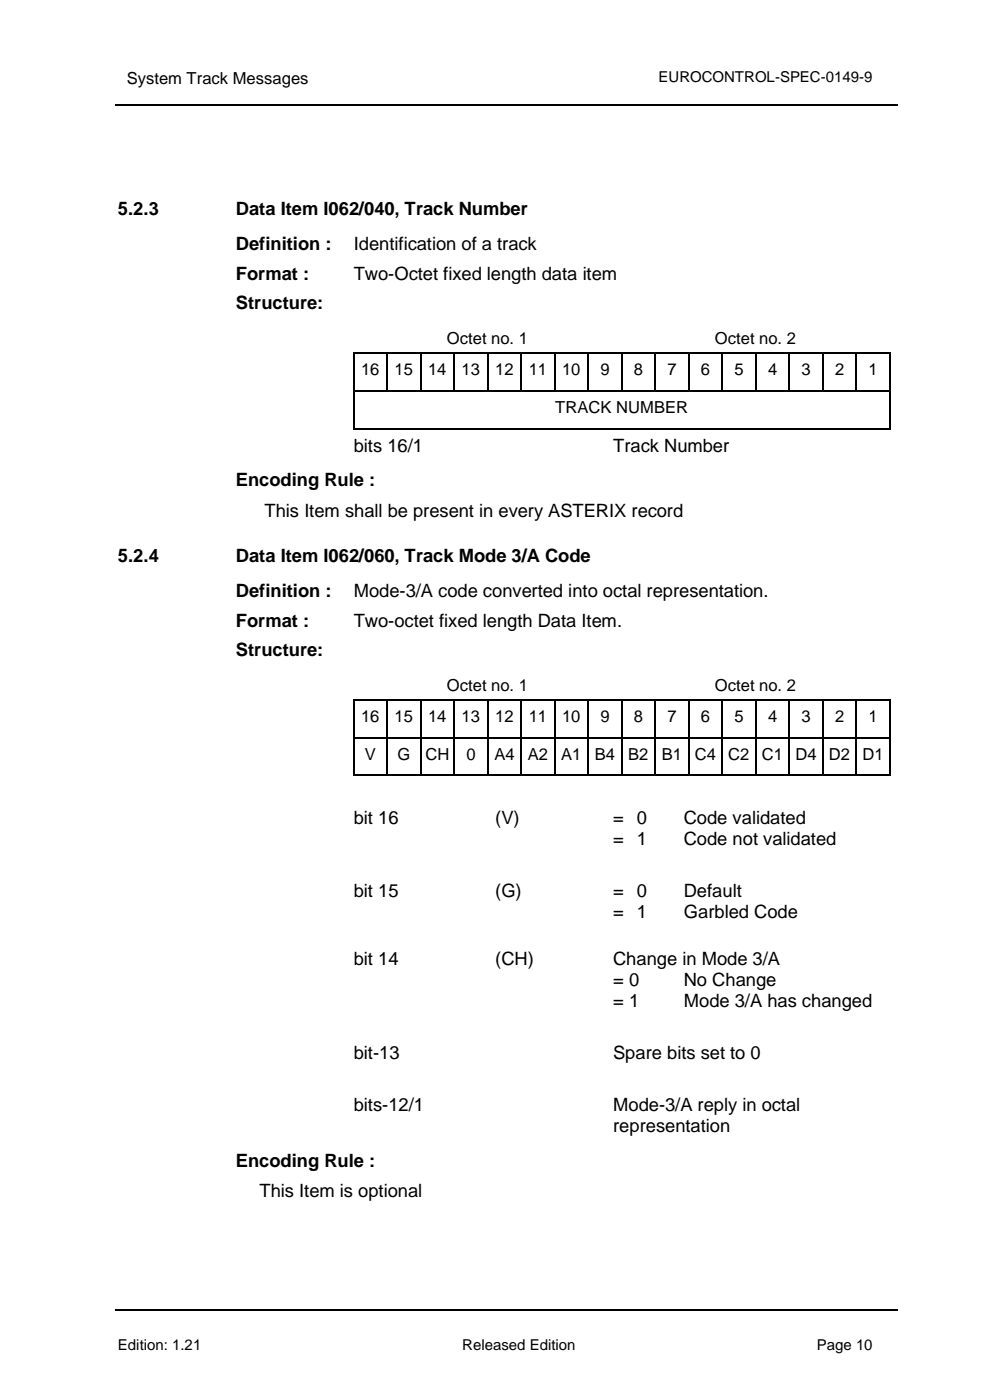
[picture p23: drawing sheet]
<svg xmlns="http://www.w3.org/2000/svg" width="210mm" height="297mm" viewBox="0 0 210 297" stroke-linecap="round" stroke-linejoin="round" font-family="sans-serif">
<defs><g id="words">
<g font-size="3.9">
<text x="25" y="45.6">5.2.3</text>
<text x="50" y="45.6">Data Item I062/040, Track Number</text>
<text x="50" y="53">Definition :</text>
<text x="75" y="53">Identification of a track</text>
<text x="50" y="59.3">Format :</text>
<text x="75" y="59.3">Two-Octet fixed length data item</text>
<text x="50" y="65.7">Structure:</text>
<text x="75" y="95.9">bits 16/1</text>
<text x="130.1" y="95.9">Track Number</text>
<text x="50" y="103.2">Encoding Rule :</text>
<text x="56.1" y="109.7">This Item shall be present in every ASTERIX record</text>
<text x="25" y="119.2">5.2.4</text>
<text x="50" y="119.2">Data Item I062/060, Track Mode 3/A Code</text>
<text x="50" y="126.6">Definition :</text>
<text x="75" y="126.6">Mode-3/A code converted into octal representation.</text>
<text x="50" y="132.9">Format :</text>
<text x="75" y="132.9">Two-octet fixed length Data Item.</text>
<text x="50" y="139.3">Structure:</text>
<text x="75" y="174.8">bit 16</text>
<text x="105" y="174.8">(V)</text>
<text x="130.1" y="174.8">= 0</text>
<text x="130.1" y="179.2">= 1</text>
<text x="145.1" y="174.8">Code validated</text>
<text x="145.1" y="179.2">Code not validated</text>
<text x="75" y="190.3">bit 15</text>
<text x="105" y="190.3">(G)</text>
<text x="130.1" y="190.3">= 0</text>
<text x="145.1" y="190.3">Default</text>
<text x="130.1" y="194.8">= 1</text>
<text x="145.1" y="194.8">Garbled Code</text>
<text x="75" y="204.7">bit 14</text>
<text x="105" y="204.7">(CH)</text>
<text x="130.1" y="204.7">Change in Mode 3/A</text>
<text x="130.1" y="209.2">= 0</text>
<text x="145.1" y="209.2">No Change</text>
<text x="130.1" y="213.6">= 1</text>
<text x="145.1" y="213.6">Mode 3/A has changed</text>
<text x="75" y="224.7">bit-13</text>
<text x="130.1" y="224.7">Spare bits set to 0</text>
<text x="75" y="235.7">bits-12/1</text>
<text x="130.1" y="235.7">Mode-3/A reply in octal</text>
<text x="130.1" y="240.2">representation</text>
<text x="50" y="247.5">Encoding Rule :</text>
<text x="55" y="254">This Item is optional</text>
</g>
<g font-size="3.5">
<text x="26.9" y="17.7">System Track Messages</text>
<text x="94.8" y="73">Octet no. 1</text>
<text x="151.7" y="73">Octet no. 2</text>
<text x="76.6" y="79.5">16</text>
<text x="83.7" y="79.5">15</text>
<text x="90.8" y="79.5">14</text>
<text x="97.9" y="79.5">13</text>
<text x="105" y="79.5">12</text>
<text x="112.2" y="79.5">11</text>
<text x="119.2" y="79.5">10</text>
<text x="127.4" y="79.5">9</text>
<text x="134.5" y="79.5">8</text>
<text x="141.6" y="79.5">7</text>
<text x="148.7" y="79.5">6</text>
<text x="155.8" y="79.5">5</text>
<text x="162.9" y="79.5">4</text>
<text x="170" y="79.5">3</text>
<text x="177.2" y="79.5">2</text>
<text x="184.3" y="79.5">1</text>
<text x="112.2" y="87.6">11 TRACK NUMBER</text>
<text x="119.2" y="87.6">10</text>
<text x="77.6" y="91.6">6</text>
<text x="94.8" y="146.7">Octet no. 1</text>
<text x="151.7" y="146.7">Octet no. 2</text>
<text x="76.6" y="153.1">16</text>
<text x="83.7" y="153.1">15</text>
<text x="90.8" y="153.1">14</text>
<text x="97.9" y="153.1">13</text>
<text x="105" y="153.1">12</text>
<text x="112.2" y="153.1">11</text>
<text x="119.2" y="153.1">10</text>
<text x="127.4" y="153.1">9</text>
<text x="134.5" y="153.1">8</text>
<text x="141.6" y="153.1">7</text>
<text x="148.7" y="153.1">6</text>
<text x="155.8" y="153.1">5</text>
<text x="162.9" y="153.1">4</text>
<text x="170" y="153.1">3</text>
<text x="177.2" y="153.1">2</text>
<text x="184.3" y="153.1">1</text>
<text x="75.6" y="161.2">151</text>
<text x="77.4" y="161.2">V</text>
<text x="83.7" y="161.2">15</text>
<text x="84.3" y="161.2">G</text>
<text x="90.3" y="161.2">CH</text>
<text x="90.8" y="161.2">14</text>
<text x="97.9" y="161.2">13</text>
<text x="99" y="161.2">0</text>
<text x="104.9" y="161.2">A4</text>
<text x="105" y="161.2">12</text>
<text x="112" y="161.2">A2</text>
<text x="112.2" y="161.2">11</text>
<text x="119.1" y="161.2">A1</text>
<text x="119.2" y="161.2">10</text>
<text x="126.2" y="161.2">B4</text>
<text x="133.3" y="161.2">B2</text>
<text x="140.4" y="161.2">B1</text>
<text x="147.4" y="161.2">C4</text>
<text x="154.5" y="161.2">C2</text>
<text x="161.6" y="161.2">C1</text>
<text x="168.7" y="161.2">D4</text>
<text x="175.8" y="161.2">D2</text>
<text x="183" y="161.2">D1</text>
<text x="77.6" y="165.3">6</text>
</g>
<g font-size="3.2">
<text x="139.7" y="17.4">EUROCONTROL-SPEC-0149-9</text>
<text x="25" y="286.4">Edition: 1.21</text>
<text x="98.1" y="286.4">Released Edition</text>
<text x="173.3" y="286.4">Page 10</text>
</g>
</g></defs>
<g fill="none" stroke="#000" stroke-width=".25">
<path d="M24.5 22.3h166.1M75 75v7.9M75.4 74.9h6.6M82.1 75v7.9M82.3 74.9h6.8M89.3 75v7.9M89.4 74.9h6.8M96.4 75v7.9M96.5 74.9h6.9M103.5 75v7.9M103.6 74.9h6.9M110.6 75v7.9"/>
<path d="M110.7 74.9h6.9M117.7 75v7.9M117.8 74.9h6.9M124.8 75v7.9M125 74.9h6.8M131.9 75v7.9M132.3 74.9h6.6M139 75v7.9M139.2 74.9h6.8M146.1 75v7.9M146.2 74.9h6.9M153.2 75v7.9"/>
<path d="M153.4 74.9h6.8M160.3 75v7.9M160.5 74.9h6.8M167.5 75v7.9M167.6 74.9h6.8M174.6 75v7.9M174.7 74.9h6.9M181.7 75v7.9M181.8 74.9h6.9M188.8 75v7.9M75 83.1v7.8M75.2 83h6.8"/>
<path d="M75.2 91.1h113.5M82.3 83h6.8M89.4 83h6.8M96.5 83h6.9M103.6 83h6.9M110.7 83h6.9M117.8 83h6.9M125 83h6.8M132.1 83h6.8M139.2 83h6.8M146.2 83h6.9M153.4 83h6.8"/>
<path d="M160.5 83h6.8M167.6 83h6.8M174.7 83h6.9M181.8 83h6.9M188.8 83.1v7.8M75 148.6v7.9M75 156.7v7.6M75.2 156.6h6.8M75.4 148.5h6.6M82.1 148.6v7.9M82.1 156.7v7.6M82.3 148.5h6.8"/>
<path d="M82.3 156.6h6.8M89.3 148.6v7.9M89.3 156.7v7.6M89.4 148.5h6.8M89.4 156.6h6.8M96.4 148.6v7.9M96.4 156.7v7.6M96.5 148.5h6.9M96.5 156.6h6.9M103.5 148.6v7.9M103.5 156.7v7.6M103.6 148.5h6.9"/>
<path d="M103.6 156.6h6.9M110.6 148.6v7.9M110.6 156.7v7.6M110.7 148.5h6.9M110.7 156.6h6.9M117.7 148.6v7.9M117.7 156.7v7.6M117.8 148.5h6.9M117.8 156.6h6.9M124.8 148.6v7.9M124.8 156.7v7.6M125 148.5h6.8"/>
<path d="M125 156.6h6.8M131.9 148.6v7.9M131.9 156.7v7.6M132.1 156.6h6.8M132.3 148.5h6.6M139 148.6v7.9M139 156.7v7.6M139.2 148.5h6.8M139.2 156.6h6.8M146.1 148.6v7.9M146.1 156.7v7.6M146.2 148.5h6.9"/>
<path d="M146.2 156.6h6.9M153.2 148.6v7.9M153.2 156.7v7.6M153.4 148.5h6.8M153.4 156.6h6.8M160.3 148.6v7.9M160.3 156.7v7.6M160.5 148.5h6.8M160.5 156.6h6.8M167.5 148.6v7.9M167.5 156.7v7.6M167.6 148.5h6.8"/>
<path d="M167.6 156.6h6.8M174.6 148.6v7.9M174.6 156.7v7.6M174.7 148.5h6.9M174.7 156.6h6.9M181.7 148.6v7.9M181.7 156.7v7.6M181.8 148.5h6.9M181.8 156.6h6.9M188.8 148.6v7.9M188.8 156.7v7.6M75.2 164.4h6.8"/>
<path d="M82.3 164.4h6.8M89.4 164.4h6.8M96.5 164.4h6.9M103.6 164.4h6.9M110.7 164.4h6.9M117.8 164.4h6.9M125 164.4h6.8M132.1 164.4h6.8M139.2 164.4h6.8M146.2 164.4h6.9M153.4 164.4h6.8M160.5 164.4h6.8"/>
<path d="M167.6 164.4h6.8M174.7 164.4h6.9M181.8 164.4h6.9M24.5 278h166.1"/>
</g>
<g fill="#000">
<path d="M74.9 74.7h.3v.3h-.3z" fill-rule="evenodd"/>
<path d="M74.9 74.7h.3v.3h-.3z" fill-rule="evenodd"/>
<path d="M75.2 74.7h.2v.3h-.2z" fill-rule="evenodd"/>
<path d="M82 74.7h.3v.3h-.3z" fill-rule="evenodd"/>
<path d="M89.1 74.7h.3v.3h-.3z" fill-rule="evenodd"/>
<path d="M96.2 74.7h.3v.3h-.3z" fill-rule="evenodd"/>
<path d="M103.4 74.7h.2v.3h-.2z" fill-rule="evenodd"/>
<path d="M110.5 74.7h.2v.3h-.2z" fill-rule="evenodd"/>
<path d="M117.6 74.7h.2v.3h-.2z" fill-rule="evenodd"/>
<path d="M124.7 74.7h.3v.3h-.3z" fill-rule="evenodd"/>
<path d="M131.8 74.7h.3v.3h-.3z" fill-rule="evenodd"/>
<path d="M132.1 74.7h.2v.3h-.2z" fill-rule="evenodd"/>
<path d="M138.9 74.7h.3v.3h-.3z" fill-rule="evenodd"/>
<path d="M146 74.7h.2v.3h-.2z" fill-rule="evenodd"/>
<path d="M153.1 74.7h.3v.3h-.3z" fill-rule="evenodd"/>
<path d="M160.2 74.7h.3v.3h-.3z" fill-rule="evenodd"/>
<path d="M167.3 74.7h.3v.3h-.3z" fill-rule="evenodd"/>
<path d="M174.4 74.7h.3v.3h-.3z" fill-rule="evenodd"/>
<path d="M181.6 74.7h.2v.3h-.2z" fill-rule="evenodd"/>
<path d="M188.7 74.7h.2v.3h-.2z" fill-rule="evenodd"/>
<path d="M188.7 74.7h.2v.3h-.2z" fill-rule="evenodd"/>
<path d="M74.9 82.9h.3v.2h-.3z" fill-rule="evenodd"/>
<path d="M74.9 90.9h.3v.3h-.3z" fill-rule="evenodd"/>
<path d="M74.9 90.9h.3v.3h-.3z" fill-rule="evenodd"/>
<path d="M82 82.9h.3v.2h-.3z" fill-rule="evenodd"/>
<path d="M89.1 82.9h.3v.2h-.3z" fill-rule="evenodd"/>
<path d="M96.2 82.9h.3v.2h-.3z" fill-rule="evenodd"/>
<path d="M103.4 82.9h.2v.2h-.2z" fill-rule="evenodd"/>
<path d="M110.5 82.9h.2v.2h-.2z" fill-rule="evenodd"/>
<path d="M117.6 82.9h.2v.2h-.2z" fill-rule="evenodd"/>
<path d="M124.7 82.9h.3v.2h-.3z" fill-rule="evenodd"/>
<path d="M131.8 82.9h.3v.2h-.3z" fill-rule="evenodd"/>
<path d="M138.9 82.9h.3v.2h-.3z" fill-rule="evenodd"/>
<path d="M146 82.9h.2v.2h-.2z" fill-rule="evenodd"/>
<path d="M153.1 82.9h.3v.2h-.3z" fill-rule="evenodd"/>
<path d="M160.2 82.9h.3v.2h-.3z" fill-rule="evenodd"/>
<path d="M167.3 82.9h.3v.2h-.3z" fill-rule="evenodd"/>
<path d="M174.4 82.9h.3v.2h-.3z" fill-rule="evenodd"/>
<path d="M181.6 82.9h.2v.2h-.2z" fill-rule="evenodd"/>
<path d="M188.7 82.9h.2v.2h-.2z" fill-rule="evenodd"/>
<path d="M188.7 90.9h.2v.3h-.2z" fill-rule="evenodd"/>
<path d="M188.7 90.9h.2v.3h-.2z" fill-rule="evenodd"/>
<path d="M74.9 148.4h.3v.2h-.3z" fill-rule="evenodd"/>
<path d="M74.9 148.4h.3v.2h-.3z" fill-rule="evenodd"/>
<path d="M74.9 156.5h.3v.2h-.3z" fill-rule="evenodd"/>
<path d="M75.2 148.4h.2v.2h-.2z" fill-rule="evenodd"/>
<path d="M82 148.4h.3v.2h-.3z" fill-rule="evenodd"/>
<path d="M82 156.5h.3v.2h-.3z" fill-rule="evenodd"/>
<path d="M89.1 148.4h.3v.2h-.3z" fill-rule="evenodd"/>
<path d="M89.1 156.5h.3v.2h-.3z" fill-rule="evenodd"/>
<path d="M96.2 148.4h.3v.2h-.3z" fill-rule="evenodd"/>
<path d="M96.2 156.5h.3v.2h-.3z" fill-rule="evenodd"/>
<path d="M103.4 148.4h.2v.2h-.2z" fill-rule="evenodd"/>
<path d="M103.4 156.5h.2v.2h-.2z" fill-rule="evenodd"/>
<path d="M110.5 148.4h.2v.2h-.2z" fill-rule="evenodd"/>
<path d="M110.5 156.5h.2v.2h-.2z" fill-rule="evenodd"/>
<path d="M117.6 148.4h.2v.2h-.2z" fill-rule="evenodd"/>
<path d="M117.6 156.5h.2v.2h-.2z" fill-rule="evenodd"/>
<path d="M124.7 148.4h.3v.2h-.3z" fill-rule="evenodd"/>
<path d="M124.7 156.5h.3v.2h-.3z" fill-rule="evenodd"/>
<path d="M131.8 148.4h.3v.2h-.3z" fill-rule="evenodd"/>
<path d="M131.8 156.5h.3v.2h-.3z" fill-rule="evenodd"/>
<path d="M132.1 148.4h.2v.2h-.2z" fill-rule="evenodd"/>
<path d="M138.9 148.4h.3v.2h-.3z" fill-rule="evenodd"/>
<path d="M138.9 156.5h.3v.2h-.3z" fill-rule="evenodd"/>
<path d="M146 148.4h.2v.2h-.2z" fill-rule="evenodd"/>
<path d="M146 156.5h.2v.2h-.2z" fill-rule="evenodd"/>
<path d="M153.1 148.4h.3v.2h-.3z" fill-rule="evenodd"/>
<path d="M153.1 156.5h.3v.2h-.3z" fill-rule="evenodd"/>
<path d="M160.2 148.4h.3v.2h-.3z" fill-rule="evenodd"/>
<path d="M160.2 156.5h.3v.2h-.3z" fill-rule="evenodd"/>
<path d="M167.3 148.4h.3v.2h-.3z" fill-rule="evenodd"/>
<path d="M167.3 156.5h.3v.2h-.3z" fill-rule="evenodd"/>
<path d="M174.4 148.4h.3v.2h-.3z" fill-rule="evenodd"/>
<path d="M174.4 156.5h.3v.2h-.3z" fill-rule="evenodd"/>
<path d="M181.6 148.4h.2v.2h-.2z" fill-rule="evenodd"/>
<path d="M181.6 156.5h.2v.2h-.2z" fill-rule="evenodd"/>
<path d="M188.7 148.4h.2v.2h-.2z" fill-rule="evenodd"/>
<path d="M188.7 148.4h.2v.2h-.2z" fill-rule="evenodd"/>
<path d="M188.7 156.5h.2v.2h-.2z" fill-rule="evenodd"/>
<path d="M74.9 164.3h.3v.3h-.3z" fill-rule="evenodd"/>
<path d="M74.9 164.3h.3v.3h-.3z" fill-rule="evenodd"/>
<path d="M82 164.3h.3v.3h-.3z" fill-rule="evenodd"/>
<path d="M89.1 164.3h.3v.3h-.3z" fill-rule="evenodd"/>
<path d="M96.2 164.3h.3v.3h-.3z" fill-rule="evenodd"/>
<path d="M103.4 164.3h.2v.3h-.2z" fill-rule="evenodd"/>
<path d="M110.5 164.3h.2v.3h-.2z" fill-rule="evenodd"/>
<path d="M117.6 164.3h.2v.3h-.2z" fill-rule="evenodd"/>
<path d="M124.7 164.3h.3v.3h-.3z" fill-rule="evenodd"/>
<path d="M131.8 164.3h.3v.3h-.3z" fill-rule="evenodd"/>
<path d="M138.9 164.3h.3v.3h-.3z" fill-rule="evenodd"/>
<path d="M146 164.3h.2v.3h-.2z" fill-rule="evenodd"/>
<path d="M153.1 164.3h.3v.3h-.3z" fill-rule="evenodd"/>
<path d="M160.2 164.3h.3v.3h-.3z" fill-rule="evenodd"/>
<path d="M167.3 164.3h.3v.3h-.3z" fill-rule="evenodd"/>
<path d="M174.4 164.3h.3v.3h-.3z" fill-rule="evenodd"/>
<path d="M181.6 164.3h.2v.3h-.2z" fill-rule="evenodd"/>
<path d="M188.7 164.3h.2v.3h-.2z" fill-rule="evenodd"/>
<path d="M188.7 164.3h.2v.3h-.2z" fill-rule="evenodd"/>
</g>
<use href="#words"/>
</svg>
